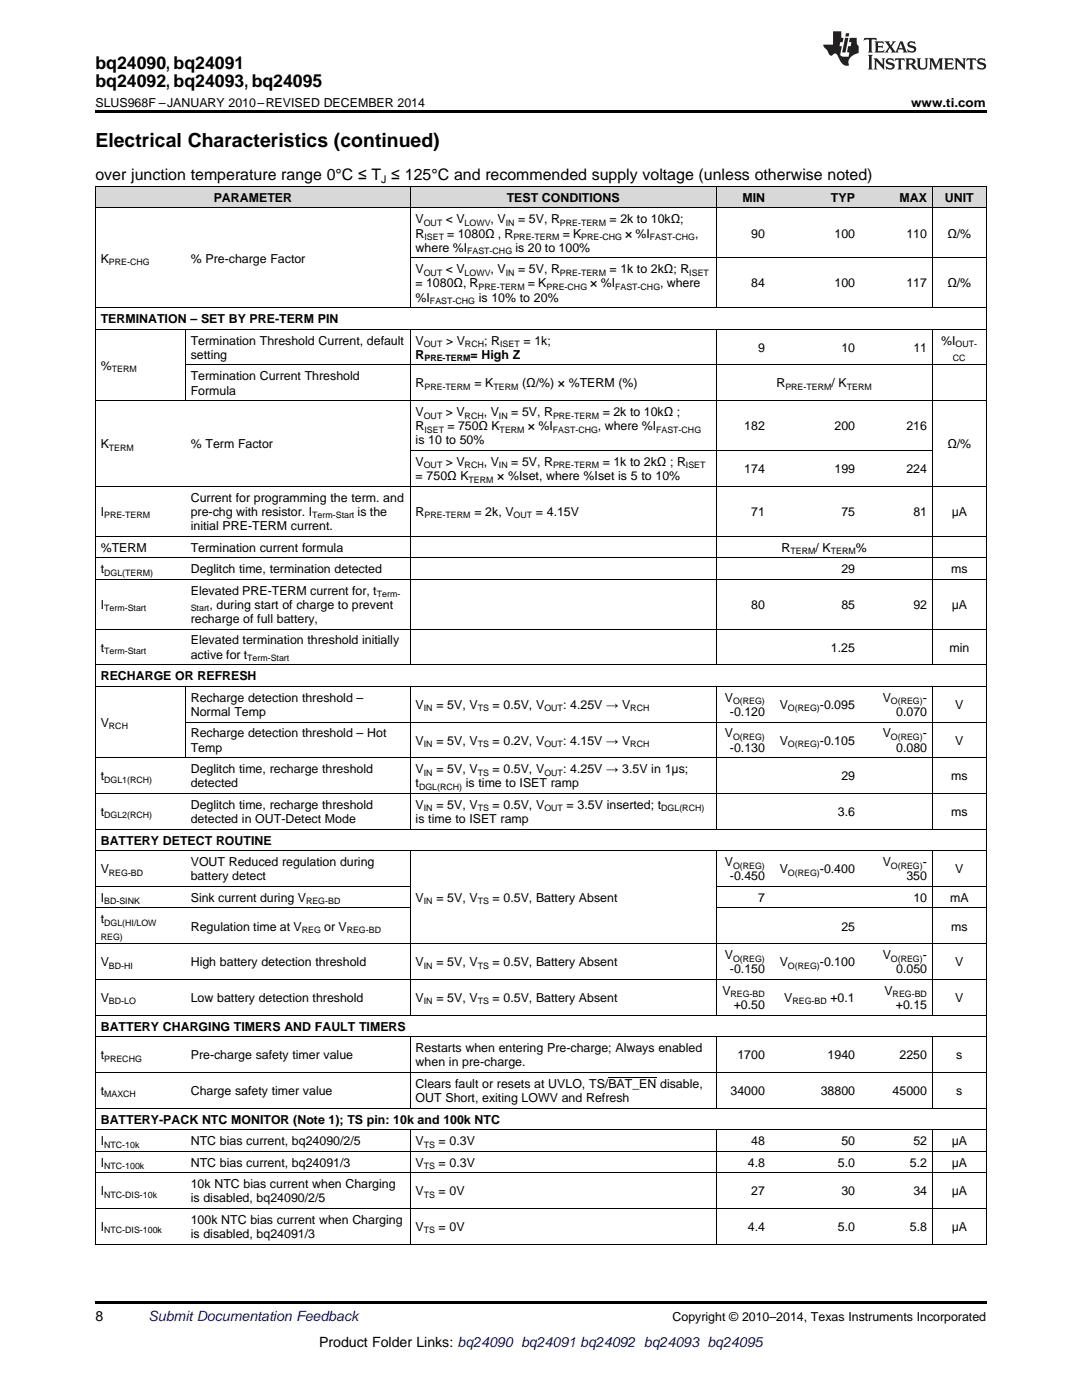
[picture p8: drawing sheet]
<svg xmlns="http://www.w3.org/2000/svg" width="216mm" height="279mm" viewBox="0 0 216 279" stroke-linecap="round" stroke-linejoin="round" font-family="sans-serif">
<defs><g id="words">
<text font-size="3.9" x="19" y="29.3">Electrical Characteristics (continued)</text>
<g font-size="3.5">
<text x="19" y="13.8">bq24090, bq24091</text>
<text x="19" y="17.3">bq24092, bq24093, bq24095</text>
</g>
<text font-size="3.2" x="19" y="36">over junction temperature range 0°C ≤ T ≤ 125°C and recommended supply voltage (unless otherwise noted)</text>
<g font-size="2.8">
<text x="19" y="263.6">8</text>
<text x="63.7" y="268.9">Product Folder Links: bq24090 bq24091 bq24092 bq24093 bq24095</text>
</g>
<text font-size="2.8" fill="#0000c8" x="29.6" y="263.6">Submit Documentation Feedback</text>
<g font-size="2.5">
<text x="19" y="21.4">SLUS968F –JANUARY 2010–REVISED DECEMBER 2014</text>
<text x="181.8" y="21.4">www.ti.com</text>
<text x="42.7" y="40.3">PARAMETER</text>
<text x="101.1" y="40.3">TEST CONDITIONS</text>
<text x="148.1" y="40.3">MIN</text>
<text x="165.8" y="40.3">TYP</text>
<text x="179.5" y="40.3">MAX</text>
<text x="188.6" y="40.3">UNIT</text>
<text x="82.9" y="44.6">V</text>
<text x="82.9" y="47.4">R</text>
<text x="89" y="44.6">&lt; V</text>
<text x="89.3" y="47.4">= 1080Ω , R</text>
<text x="97.9" y="44.6">, V</text>
<text x="103.4" y="44.6">= 5V, R</text>
<text x="112.3" y="47.4">= K</text>
<text x="121.6" y="44.6">= 2k to 10kΩ;</text>
<text x="124.7" y="47.4">× %I</text>
<text x="138.7" y="47.4">,</text>
<text x="149.9" y="47.4">90</text>
<text x="166.5" y="47.4">100</text>
<text x="180.9" y="47.4">110</text>
<text x="189.1" y="47.4">Ω/%</text>
<text x="20.1" y="52.4">K</text>
<text x="38.1" y="52.4">% Pre-charge Factor</text>
<text x="82.9" y="50.2">where %I</text>
<text x="102.9" y="50.2">is 20 to 100%</text>
<text x="82.9" y="54.5">V</text>
<text x="82.9" y="57.4">= 1080Ω, R</text>
<text x="89" y="54.5">&lt; V</text>
<text x="97.9" y="54.5">, V</text>
<text x="103.4" y="54.5">= 5V, R</text>
<text x="105.3" y="57.4">= K</text>
<text x="117.8" y="57.4">× %I</text>
<text x="121.6" y="54.5">= 1k to 2kΩ; R</text>
<text x="131.7" y="57.4">, where</text>
<text x="149.9" y="57.4">84</text>
<text x="166.5" y="57.4">100</text>
<text x="180.9" y="57.4">117</text>
<text x="189.1" y="57.4">Ω/%</text>
<text x="20.1" y="64.5">TERMINATION – SET BY PRE-TERM PIN</text>
<text x="82.9" y="60.2">%I</text>
<text x="95.5" y="60.2">is 10% to 20%</text>
<text x="38.1" y="68.8">Termination Threshold Current, default</text>
<text x="38.1" y="71.6">setting</text>
<text x="82.9" y="68.8">V</text>
<text x="82.9" y="71.6">R</text>
<text x="89" y="68.8">&gt; V</text>
<text x="93.9" y="71.6">= High Z</text>
<text x="96.6" y="68.8">; R</text>
<text x="104.5" y="68.8">= 1k;</text>
<text x="151.3" y="70.2">9</text>
<text x="167.9" y="70.2">10</text>
<text x="182.2" y="70.2">11</text>
<text x="187.8" y="68.8">%I</text>
<text x="20.1" y="73.8">%</text>
<text x="38.1" y="75.9">Termination Current Threshold</text>
<text x="82.9" y="77.3">R</text>
<text x="94.7" y="77.3">= K</text>
<text x="104.2" y="77.3">(Ω/%) × %TERM (%)</text>
<text x="154.9" y="77.3">R</text>
<text x="165.9" y="77.3">/ K</text>
<text x="38.1" y="78.7">Formula</text>
<text x="82.9" y="83">V</text>
<text x="89" y="83">&gt; V</text>
<text x="96.5" y="83">, V</text>
<text x="102" y="83">= 5V, R</text>
<text x="120.3" y="83">= 2k to 10kΩ ;</text>
<text x="20.1" y="89.4">K</text>
<text x="38.1" y="89.4">% Term Factor</text>
<text x="82.9" y="85.9">R</text>
<text x="82.9" y="88.7">is 10 to 50%</text>
<text x="89.3" y="85.9">= 750Ω K</text>
<text x="105.3" y="85.9">× %I</text>
<text x="119.3" y="85.9">, where %I</text>
<text x="148.5" y="85.9">182</text>
<text x="166.5" y="85.9">200</text>
<text x="180.9" y="85.9">216</text>
<text x="189.1" y="89.4">Ω/%</text>
<text x="82.9" y="93">V</text>
<text x="82.9" y="95.8">= 750Ω K</text>
<text x="89" y="93">&gt; V</text>
<text x="96.5" y="93">, V</text>
<text x="99.2" y="95.8">× %Iset, where %Iset is 5 to 10%</text>
<text x="102" y="93">= 5V, R</text>
<text x="120.3" y="93">= 1k to 2kΩ ; R</text>
<text x="148.5" y="94.4">174</text>
<text x="166.5" y="94.4">199</text>
<text x="180.9" y="94.4">224</text>
<text x="38.1" y="100.1">Current for programming the term. and</text>
<text x="20.1" y="102.9">I</text>
<text x="38.1" y="102.9">pre-chg with resistor. I</text>
<text x="38.1" y="105.8">initial PRE-TERM current.</text>
<text x="71.4" y="102.9">is the</text>
<text x="82.9" y="102.9">R</text>
<text x="94.7" y="102.9">= 2k, V</text>
<text x="106.9" y="102.9">= 4.15V</text>
<text x="149.9" y="102.9">71</text>
<text x="167.9" y="102.9">75</text>
<text x="182.2" y="102.9">81</text>
<text x="189.9" y="102.9">μA</text>
<text x="20.1" y="110.1">%TERM</text>
<text x="38.1" y="110.1">Termination current formula</text>
<text x="156" y="110.1">R</text>
<text x="162.7" y="110.1">/ K</text>
<text x="170.8" y="110.1">%</text>
<text x="20.1" y="114.4">t</text>
<text x="38.1" y="114.4">Deglitch time, termination detected</text>
<text x="38.1" y="118.7">Elevated PRE-TERM current for, t</text>
<text x="167.9" y="114.4">29</text>
<text x="189.8" y="114.4">ms</text>
<text x="20.1" y="121.5">I</text>
<text x="38.1" y="124.3">recharge of full battery,</text>
<text x="41.8" y="121.5">, during start of charge to prevent</text>
<text x="149.9" y="121.5">80</text>
<text x="167.9" y="121.5">85</text>
<text x="182.2" y="121.5">92</text>
<text x="189.9" y="121.5">μA</text>
<text x="20.1" y="130">t</text>
<text x="38.1" y="128.6">Elevated termination threshold initially</text>
<text x="38.1" y="131.4">active for t</text>
<text x="165.8" y="130">1.25</text>
<text x="189.4" y="130">min</text>
<text x="20.1" y="135.7">RECHARGE OR REFRESH</text>
<text x="38.1" y="140.1">Recharge detection threshold –</text>
<text x="38.1" y="142.9">Normal Temp</text>
<text x="82.9" y="141.5">V</text>
<text x="87.1" y="141.5">= 5V, V</text>
<text x="98.3" y="141.5">= 0.5V, V</text>
<text x="112.3" y="141.5">: 4.25V → V</text>
<text x="144.6" y="140.1">V</text>
<text x="145.7" y="142.9">-0.120</text>
<text x="155.6" y="141.5">V</text>
<text x="163.6" y="141.5">-0.095</text>
<text x="176.1" y="140.1">V</text>
<text x="178.8" y="142.9">0.070</text>
<text x="184.1" y="140.1">-</text>
<text x="190.6" y="141.5">V</text>
<text x="20.1" y="145">V</text>
<text x="38.1" y="147.2">Recharge detection threshold – Hot</text>
<text x="82.9" y="148.6">V</text>
<text x="87.1" y="148.6">= 5V, V</text>
<text x="98.3" y="148.6">= 0.2V, V</text>
<text x="112.3" y="148.6">: 4.15V → V</text>
<text x="144.6" y="147.2">V</text>
<text x="155.6" y="148.6">V</text>
<text x="163.6" y="148.6">-0.105</text>
<text x="176.1" y="147.2">V</text>
<text x="184.1" y="147.2">-</text>
<text x="190.6" y="148.6">V</text>
<text x="20.1" y="155.7">t</text>
<text x="38.1" y="150">Temp</text>
<text x="38.1" y="154.3">Deglitch time, recharge threshold</text>
<text x="82.9" y="154.3">V</text>
<text x="87.1" y="154.3">= 5V, V</text>
<text x="98.3" y="154.3">= 0.5V, V</text>
<text x="112.3" y="154.3">: 4.25V → 3.5V in 1μs;</text>
<text x="145.7" y="150">-0.130</text>
<text x="167.9" y="155.7">29</text>
<text x="178.8" y="150">0.080</text>
<text x="189.8" y="155.7">ms</text>
<text x="38.1" y="157.1">detected</text>
<text x="38.1" y="161.4">Deglitch time, recharge threshold</text>
<text x="82.9" y="157.1">t</text>
<text x="82.9" y="161.4">V</text>
<text x="87.1" y="161.4">= 5V, V</text>
<text x="93" y="157.1">is time to ISET ramp</text>
<text x="98.3" y="161.4">= 0.5V, V</text>
<text x="113.1" y="161.4">= 3.5V inserted; t</text>
<text x="20.1" y="162.8">t</text>
<text x="38.1" y="164.3">detected in OUT-Detect Mode</text>
<text x="82.9" y="164.3">is time to ISET ramp</text>
<text x="167.2" y="162.8">3.6</text>
<text x="189.8" y="162.8">ms</text>
<text x="20.1" y="168.6">BATTERY DETECT ROUTINE</text>
<text x="38.1" y="172.9">VOUT Reduced regulation during</text>
<text x="144.6" y="172.9">V</text>
<text x="176.1" y="172.9">V</text>
<text x="184.1" y="172.9">-</text>
<text x="20.1" y="174.3">V</text>
<text x="20.1" y="180">I</text>
<text x="38.1" y="175.7">battery detect</text>
<text x="38.1" y="180">Sink current during V</text>
<text x="82.9" y="180">V</text>
<text x="87.1" y="180">= 5V, V</text>
<text x="98.3" y="180">= 0.5V, Battery Absent</text>
<text x="145.7" y="175.7">-0.450</text>
<text x="151.3" y="180">7</text>
<text x="155.6" y="174.3">V</text>
<text x="163.6" y="174.3">-0.400</text>
<text x="180.9" y="175.7">350</text>
<text x="182.2" y="180">10</text>
<text x="189.6" y="180">mA</text>
<text x="190.6" y="174.3">V</text>
<text x="20.1" y="184.3">t</text>
<text x="38.1" y="185.7">Regulation time at V</text>
<text x="64.7" y="185.7">or V</text>
<text x="167.9" y="185.7">25</text>
<text x="189.8" y="185.7">ms</text>
<text x="144.6" y="191.4">V</text>
<text x="176.1" y="191.4">V</text>
<text x="184.1" y="191.4">-</text>
<text x="20.1" y="192.8">V</text>
<text x="38.1" y="192.8">High battery detection threshold</text>
<text x="82.9" y="192.8">V</text>
<text x="87.1" y="192.8">= 5V, V</text>
<text x="98.3" y="192.8">= 0.5V, Battery Absent</text>
<text x="145.7" y="194.2">-0.150</text>
<text x="155.6" y="192.8">V</text>
<text x="163.6" y="192.8">-0.100</text>
<text x="178.8" y="194.2">0.050</text>
<text x="190.6" y="192.8">V</text>
<text x="20.1" y="200">V</text>
<text x="38.1" y="200">Low battery detection threshold</text>
<text x="82.9" y="200">V</text>
<text x="87.1" y="200">= 5V, V</text>
<text x="98.3" y="200">= 0.5V, Battery Absent</text>
<text x="144.1" y="198.5">V</text>
<text x="146.4" y="201.4">+0.50</text>
<text x="156.5" y="200">V</text>
<text x="165.7" y="200">+0.1</text>
<text x="176.5" y="198.5">V</text>
<text x="178.8" y="201.4">+0.15</text>
<text x="190.6" y="200">V</text>
<text x="20.1" y="205.7">BATTERY CHARGING TIMERS AND FAULT TIMERS</text>
<text x="82.9" y="210">Restarts when entering Pre-charge; Always enabled</text>
<text x="20.1" y="211.4">t</text>
<text x="38.1" y="211.4">Pre-charge safety timer value</text>
<text x="82.9" y="212.8">when in pre-charge.</text>
<text x="147.1" y="211.4">1700</text>
<text x="165.1" y="211.4">1940</text>
<text x="179.5" y="211.4">2250</text>
<text x="190.8" y="211.4">s</text>
<text x="20.1" y="218.5">t</text>
<text x="38.1" y="218.5">Charge safety timer value</text>
<text x="82.9" y="217.1">Clears fault or resets at UVLO, TS/BAT_EN disable,</text>
<text x="82.9" y="219.9">OUT Short, exiting LOWV and Refresh</text>
<text x="145.8" y="218.5">34000</text>
<text x="163.8" y="218.5">38800</text>
<text x="178.1" y="218.5">45000</text>
<text x="190.8" y="218.5">s</text>
<text x="20.1" y="224.2">BATTERY-PACK NTC MONITOR (Note 1); TS pin: 10k and 100k NTC</text>
<text x="20.1" y="228.5">I</text>
<text x="20.1" y="232.8">I</text>
<text x="38.1" y="228.5">NTC bias current, bq24090/2/5</text>
<text x="38.1" y="232.8">NTC bias current, bq24091/3</text>
<text x="82.9" y="228.5">V</text>
<text x="82.9" y="232.8">V</text>
<text x="87.5" y="228.5">= 0.3V</text>
<text x="87.5" y="232.8">= 0.3V</text>
<text x="149.2" y="232.8">4.8</text>
<text x="149.9" y="228.5">48</text>
<text x="167.2" y="232.8">5.0</text>
<text x="167.9" y="228.5">50</text>
<text x="181.5" y="232.8">5.2</text>
<text x="182.2" y="228.5">52</text>
<text x="189.9" y="228.5">μA</text>
<text x="189.9" y="232.8">μA</text>
<text x="20.1" y="238.5">I</text>
<text x="38.1" y="237.1">10k NTC bias current when Charging</text>
<text x="38.1" y="240">is disabled, bq24090/2/5</text>
<text x="82.9" y="238.5">V</text>
<text x="87.5" y="238.5">= 0V</text>
<text x="149.9" y="238.5">27</text>
<text x="167.9" y="238.5">30</text>
<text x="182.2" y="238.5">34</text>
<text x="189.9" y="238.5">μA</text>
<text x="20.1" y="245.7">I</text>
<text x="38.1" y="244.3">100k NTC bias current when Charging</text>
<text x="82.9" y="245.7">V</text>
<text x="87.5" y="245.7">= 0V</text>
<text x="149.2" y="245.7">4.4</text>
<text x="167.2" y="245.7">5.0</text>
<text x="181.5" y="245.7">5.8</text>
<text x="189.9" y="245.7">μA</text>
<text x="38.1" y="247.1">is disabled, bq24091/3</text>
<text x="134.2" y="263.6">Copyright © 2010–2014, Texas Instruments Incorporated</text>
</g>
<text font-size="2.1" x="76.1" y="36.6">J</text>
<g font-size="1.8">
<text x="84.6" y="45.1">OUT</text>
<text x="84.7" y="47.9">ISET</text>
<text x="92.7" y="45.1">LOWV</text>
<text x="100.9" y="45.1">IN</text>
<text x="102.4" y="47.9">PRE-TERM</text>
<text x="111.7" y="45.1">PRE-TERM</text>
<text x="116" y="47.9">PRE-CHG</text>
<text x="129.7" y="47.9">FAST-CHG</text>
<text x="21.7" y="52.9">PRE-CHG</text>
<text x="93.2" y="50.7">FAST-CHG</text>
<text x="84.6" y="55">OUT</text>
<text x="92.7" y="55">LOWV</text>
<text x="95.5" y="57.9">PRE-TERM</text>
<text x="100.9" y="55">IN</text>
<text x="109" y="57.9">PRE-CHG</text>
<text x="111.7" y="55">PRE-TERM</text>
<text x="122.7" y="57.9">FAST-CHG</text>
<text x="137.5" y="55">ISET</text>
<text x="85.8" y="60.7">FAST-CHG</text>
<text x="84.6" y="69.3">OUT</text>
<text x="92.8" y="69.3">RCH</text>
<text x="99.8" y="69.3">ISET</text>
<text x="190.7" y="69.3">OUT-</text>
<text x="22.3" y="74.3">TERM</text>
<text x="84.7" y="72.1">PRE-TERM</text>
<text x="84.7" y="77.8">PRE-TERM</text>
<text x="98.5" y="77.8">TERM</text>
<text x="156.7" y="77.8">PRE-TERM</text>
<text x="169" y="77.8">TERM</text>
<text x="190.1" y="72.1">CC</text>
<text x="84.6" y="83.5">OUT</text>
<text x="92.7" y="83.5">RCH</text>
<text x="99.6" y="83.5">IN</text>
<text x="110.3" y="83.5">PRE-TERM</text>
<text x="21.7" y="89.9">TERM</text>
<text x="84.7" y="86.4">ISET</text>
<text x="99.7" y="86.4">TERM</text>
<text x="110.3" y="86.4">FAST-CHG</text>
<text x="130.9" y="86.4">FAST-CHG</text>
<text x="84.6" y="93.5">OUT</text>
<text x="92.7" y="93.5">RCH</text>
<text x="99.6" y="93.5">IN</text>
<text x="110.3" y="93.5">PRE-TERM</text>
<text x="136.9" y="93.5">ISET</text>
<text x="93.5" y="96.3">TERM</text>
<text x="20.8" y="103.4">PRE-TERM</text>
<text x="62.3" y="103.4">Term-Start</text>
<text x="84.7" y="103.4">PRE-TERM</text>
<text x="102.5" y="103.4">OUT</text>
<text x="157.7" y="110.6">TERM</text>
<text x="165.8" y="110.6">TERM</text>
<text x="20.8" y="114.9">DGL(TERM)</text>
<text x="75.2" y="119.2">Term-</text>
<text x="20.8" y="122">Term-Start</text>
<text x="38.1" y="122">Start</text>
<text x="20.8" y="130.5">Term-Start</text>
<text x="49.3" y="131.9">Term-Start</text>
<text x="84.6" y="142">IN</text>
<text x="95.3" y="142">TS</text>
<text x="108.6" y="142">OUT</text>
<text x="125.8" y="142">RCH</text>
<text x="146.3" y="140.5">O(REG)</text>
<text x="157.2" y="142">O(REG)</text>
<text x="177.8" y="140.5">O(REG)</text>
<text x="21.7" y="145.5">RCH</text>
<text x="84.6" y="149.1">IN</text>
<text x="95.3" y="149.1">TS</text>
<text x="108.6" y="149.1">OUT</text>
<text x="125.8" y="149.1">RCH</text>
<text x="146.3" y="147.7">O(REG)</text>
<text x="157.2" y="149.1">O(REG)</text>
<text x="177.8" y="147.7">O(REG)</text>
<text x="84.6" y="154.8">IN</text>
<text x="95.3" y="154.8">TS</text>
<text x="108.6" y="154.8">OUT</text>
<text x="20.8" y="156.2">DGL1(RCH)</text>
<text x="83.6" y="157.6">DGL(RCH)</text>
<text x="84.6" y="161.9">IN</text>
<text x="95.3" y="161.9">TS</text>
<text x="108.6" y="161.9">OUT</text>
<text x="131.9" y="161.9">DGL(RCH)</text>
<text x="20.8" y="163.3">DGL2(RCH)</text>
<text x="146.3" y="173.4">O(REG)</text>
<text x="177.8" y="173.4">O(REG)</text>
<text x="21.7" y="174.8">REG-BD</text>
<text x="157.2" y="174.8">O(REG)</text>
<text x="20.8" y="180.5">BD-SINK</text>
<text x="20.8" y="184.8">DGL(HI/LOW</text>
<text x="61.1" y="180.5">REG-BD</text>
<text x="84.6" y="180.5">IN</text>
<text x="95.3" y="180.5">TS</text>
<text x="20.1" y="187.6">REG)</text>
<text x="60.2" y="186.2">REG</text>
<text x="69.2" y="186.2">REG-BD</text>
<text x="146.3" y="191.9">O(REG)</text>
<text x="177.8" y="191.9">O(REG)</text>
<text x="21.7" y="193.3">BD-HI</text>
<text x="84.6" y="193.3">IN</text>
<text x="95.3" y="193.3">TS</text>
<text x="157.2" y="193.3">O(REG)</text>
<text x="21.7" y="200.4">BD-LO</text>
<text x="84.6" y="200.4">IN</text>
<text x="95.3" y="200.4">TS</text>
<text x="145.8" y="199">REG-BD</text>
<text x="158.1" y="200.4">REG-BD</text>
<text x="178.1" y="199">REG-BD</text>
<text x="20.8" y="211.9">PRECHG</text>
<text x="20.8" y="219">MAXCH</text>
<text x="20.8" y="229">NTC-10k</text>
<text x="20.8" y="233.3">NTC-100k</text>
<text x="84.6" y="229">TS</text>
<text x="84.6" y="233.3">TS</text>
<text x="20.8" y="239">NTC-DIS-10k</text>
<text x="84.6" y="239">TS</text>
<text x="20.8" y="246.2">NTC-DIS-100k</text>
<text x="84.6" y="246.2">TS</text>
</g>
</g></defs>
<g fill="#d8d8d8">
<path d="M19 37.3h18v4.3h-18z"/>
<path d="M37 37.3h44.9v4.3h-44.9z"/>
<path d="M81.9 37.3h61v4.3h-61z"/>
<path d="M142.9 37.3h10.8v4.3h-10.8z"/>
<path d="M153.7 37.3h18v4.3h-18z"/>
<path d="M171.7 37.3h14.4v4.3h-14.4z"/>
<path d="M186.1 37.3h10.7v4.3h-10.7z"/>
</g>
<path d="M19 22h177.8v.5h-177.8zM19 259.7h177.8v.5h-177.8z" fill="#000"/>
<g fill="none" stroke="#000" stroke-width=".2">
<path d="M19 37.2h177.8M19.1 37.2v211.2M81.8 37.2v24.3M142.9 37.2v24.3M186 37.2v24.3M196.8 37.2v211.2M19 41.5h177.8M81.9 51.5h114.9M19 80h177.8M19 65.7h177.8M19 61.4h177.8M37 65.8v14.2"/>
<path d="M37 72.8h159.8M81.8 65.8v66.9M142.9 65.8v66.9M186 65.8v66.9M19 97h177.8M81.9 89.9h104.2M19 115.6h177.8M19 111.3h177.8M19 107h177.8M19 137h177.8M19 132.7h177.8M19 125.5h177.8"/>
<path d="M37 137v14.3M81.8 137v28.5M142.9 137v28.5M186 137v28.5M19 158.3h177.8M19 151.2h177.8M37 144.1h159.8M19 176.9h62.9M19 169.8h177.8M19 165.5h177.8M81.8 169.8v32.8M142.9 169.8v32.8"/>
<path d="M142.9 176.9h53.9M186 169.8v32.8M19 195.5h177.8M19 188.3h177.8M19 181.2h62.9M142.9 181.2h53.9M19 214h177.8M19 206.9h177.8M19 202.6h177.8M81.8 206.9v14.3M142.9 206.9v14.3M186 206.9v14.3"/>
<path d="M19 234.1h177.8M19 229.7h177.8M19 225.4h177.8M19 221.1h177.8M81.8 225.5v22.9M142.9 225.5v22.9M186 225.5v22.9M19 248.3h177.8M19 241.2h177.8"/>
</g>
<g fill="#231f20">
<path d="M172.5 7.6l-.1 .5 .4-.2h.6v.1v2.1l-.2 .4h.9l-.2-.4v-2.1l.1-.1h.5l.5 .2-.2-.5zM174.5 8.3l.2 .3v1.5l-.2 .4h1.8l.2-.6a1.04 1.04 0 0 1-1.3 .2v-.7h.6l.3 .2v-.6l-.3 .2h-.6v-.6l.8-.1 .4 .3-.2-.5zM176.5 8.3l.9 1.1-.9 1.1h.8l-.2-.2 .4-.7 .5 .7-.2 .2h1.5l-.2-.2 .2-.4h.9l.1 .4-.2 .2h1l-.3-.3-.7-1.9h-.5l-.9 2-.8-1 .9-1h-.8l.1 .3-.4 .5-.3-.6 .1-.2zM179.7 8.6l.4 1h-.7zM181.3 8.4a.63 .63 0 0 0-.2 .7 .63 .63 0 0 0 .6 .4l.6 .2 .1 .2a.75 .75 0 0 1-.7 .4 .75 .75 0 0 1-.6-.5l.1 .7 .1-.1a1.11 1.11 0 0 0 1.5-.6 1.13 1.13 0 0 0-1.2-.8l-.1-.4a1.04 1.04 0 0 1 1.2 .2l-.2-.5-.2 .1-.4-.2zM173.2 10.9l.2 .4v2.2l-.2 .4h1l-.3-.4v-2.2l.3-.4zM174.3 11.6l.3 .4v1.5l-.3 .4h.8l-.2-.4v-1.3l1.5 1.7v-1.9l.2-.4h-.7l.2 .4v.9l-1.1-1.3zM177 11.8a.62 .62 0 0 0-.2 .7 .62 .62 0 0 0 .6 .4l.6 .1 .1 .3a.76 .76 0 0 1-.7 .3 .76 .76 0 0 1-.7-.4l.2 .7 .1-.1a1.11 1.11 0 0 0 1.5-.6 1.13 1.13 0 0 0-1.2-.8l-.1-.4a1.04 1.04 0 0 1 1.2 .2l-.2-.6-.2 .1-.5-.1zM178.7 11.6l-.2 .6a.61 .61 0 0 1 .8-.3v1.6l-.2 .4h.9l-.2-.4v-1.6a.63 .63 0 0 1 .7 .3l-.1-.6zM180.6 11.6l.3 .4v1.5l-.3 .4h1l-.2-.2-.1-.8 .6 .2a.76 .76 0 0 0 1.2 .7l-1-1a.58 .58 0 0 0 .6-.5 .58 .58 0 0 0-.5-.6zM181.4 11.9h.1a.45 .45 0 0 1 .5 .1 .45 .45 0 0 1 .1 .5l-.8 .2zM182.9 11.6l.2 .2a2.17 2.17 0 0 0 .3 1.9 .99 .99 0 0 0 1.6-.6v-1.1l.2-.4h-.7l.2 .2a1.92 1.92 0 0 1-.2 1.8 .6 .6 0 0 1-.9-.5v-1.1l.2-.4zM185.4 11.6l.2 .4v1.5l-.2 .4h.7l-.2-.4v-1.4l.8 1.8 .8-1.8v1.4l-.2 .4h.9l-.2-.4v-1.5l.2-.4h-.8l-.6 1.5-.6-1.5zM188.4 11.6l.2 .4v1.5l-.2 .4h1.8l.1-.6a1.04 1.04 0 0 1-1.2 .1v-.6h.5l.4 .2v-.6l-.4 .2h-.5v-.7h.8l.3 .3-.1-.6zM190.5 11.6l.2 .4v1.5l-.2 .4h.7l-.2-.4v-1.3l1.5 1.7v-1.9l.2-.4h-.7l.2 .4v.9l-1.1-1.3zM192.9 11.6l-.1 .6a.61 .61 0 0 1 .7-.3l.1 1.6-.3 .4h1l-.3-.4 .1-1.6a.63 .63 0 0 1 .7 .3l-.1-.6zM195.2 11.8a.62 .62 0 0 0-.2 .7 .62 .62 0 0 0 .6 .4l.6 .1 .1 .3a.76 .76 0 0 1-.7 .3 .76 .76 0 0 1-.6-.4l.1 .7 .1-.1a1.11 1.11 0 0 0 1.6-.6 1.13 1.13 0 0 0-1.3-.8l-.1-.4a1.04 1.04 0 0 1 1.2 .2l-.1-.6-.2 .1-.5-.1z"/>
<path d="M166.2 6.3v2.6h-1.9v.4l.8 .9a.91 .91 0 0 0 1 .8 .56 .56 0 0 1 .5-.3 .56 .56 0 0 1 .5 .3l.4 .8a1.53 1.53 0 0 0 1.9 1.2 1.54 1.54 0 0 1 1-2.1l.9-.3v-1.4a1.52 1.52 0 0 1-.4-1.6h-1.3l-.2 .8h.5l-.2 .8h-.5l-.1 1v.2l.4 .1-.2 .8a1.93 1.93 0 0 1-1.6-.3l.3-1.8h-.5l.2-.8h.4l.2-.8h-.4v-1.3zM168.6 7.6l-.6 2.9h.7l.6-2.9zM168.8 6.6l-.1 .7h.6l.2-.7z"/>
</g>
<path d="M121.4 214.9h9.6" fill="none" stroke="#000" stroke-width=".2"/>
<use href="#words"/>
</svg>
